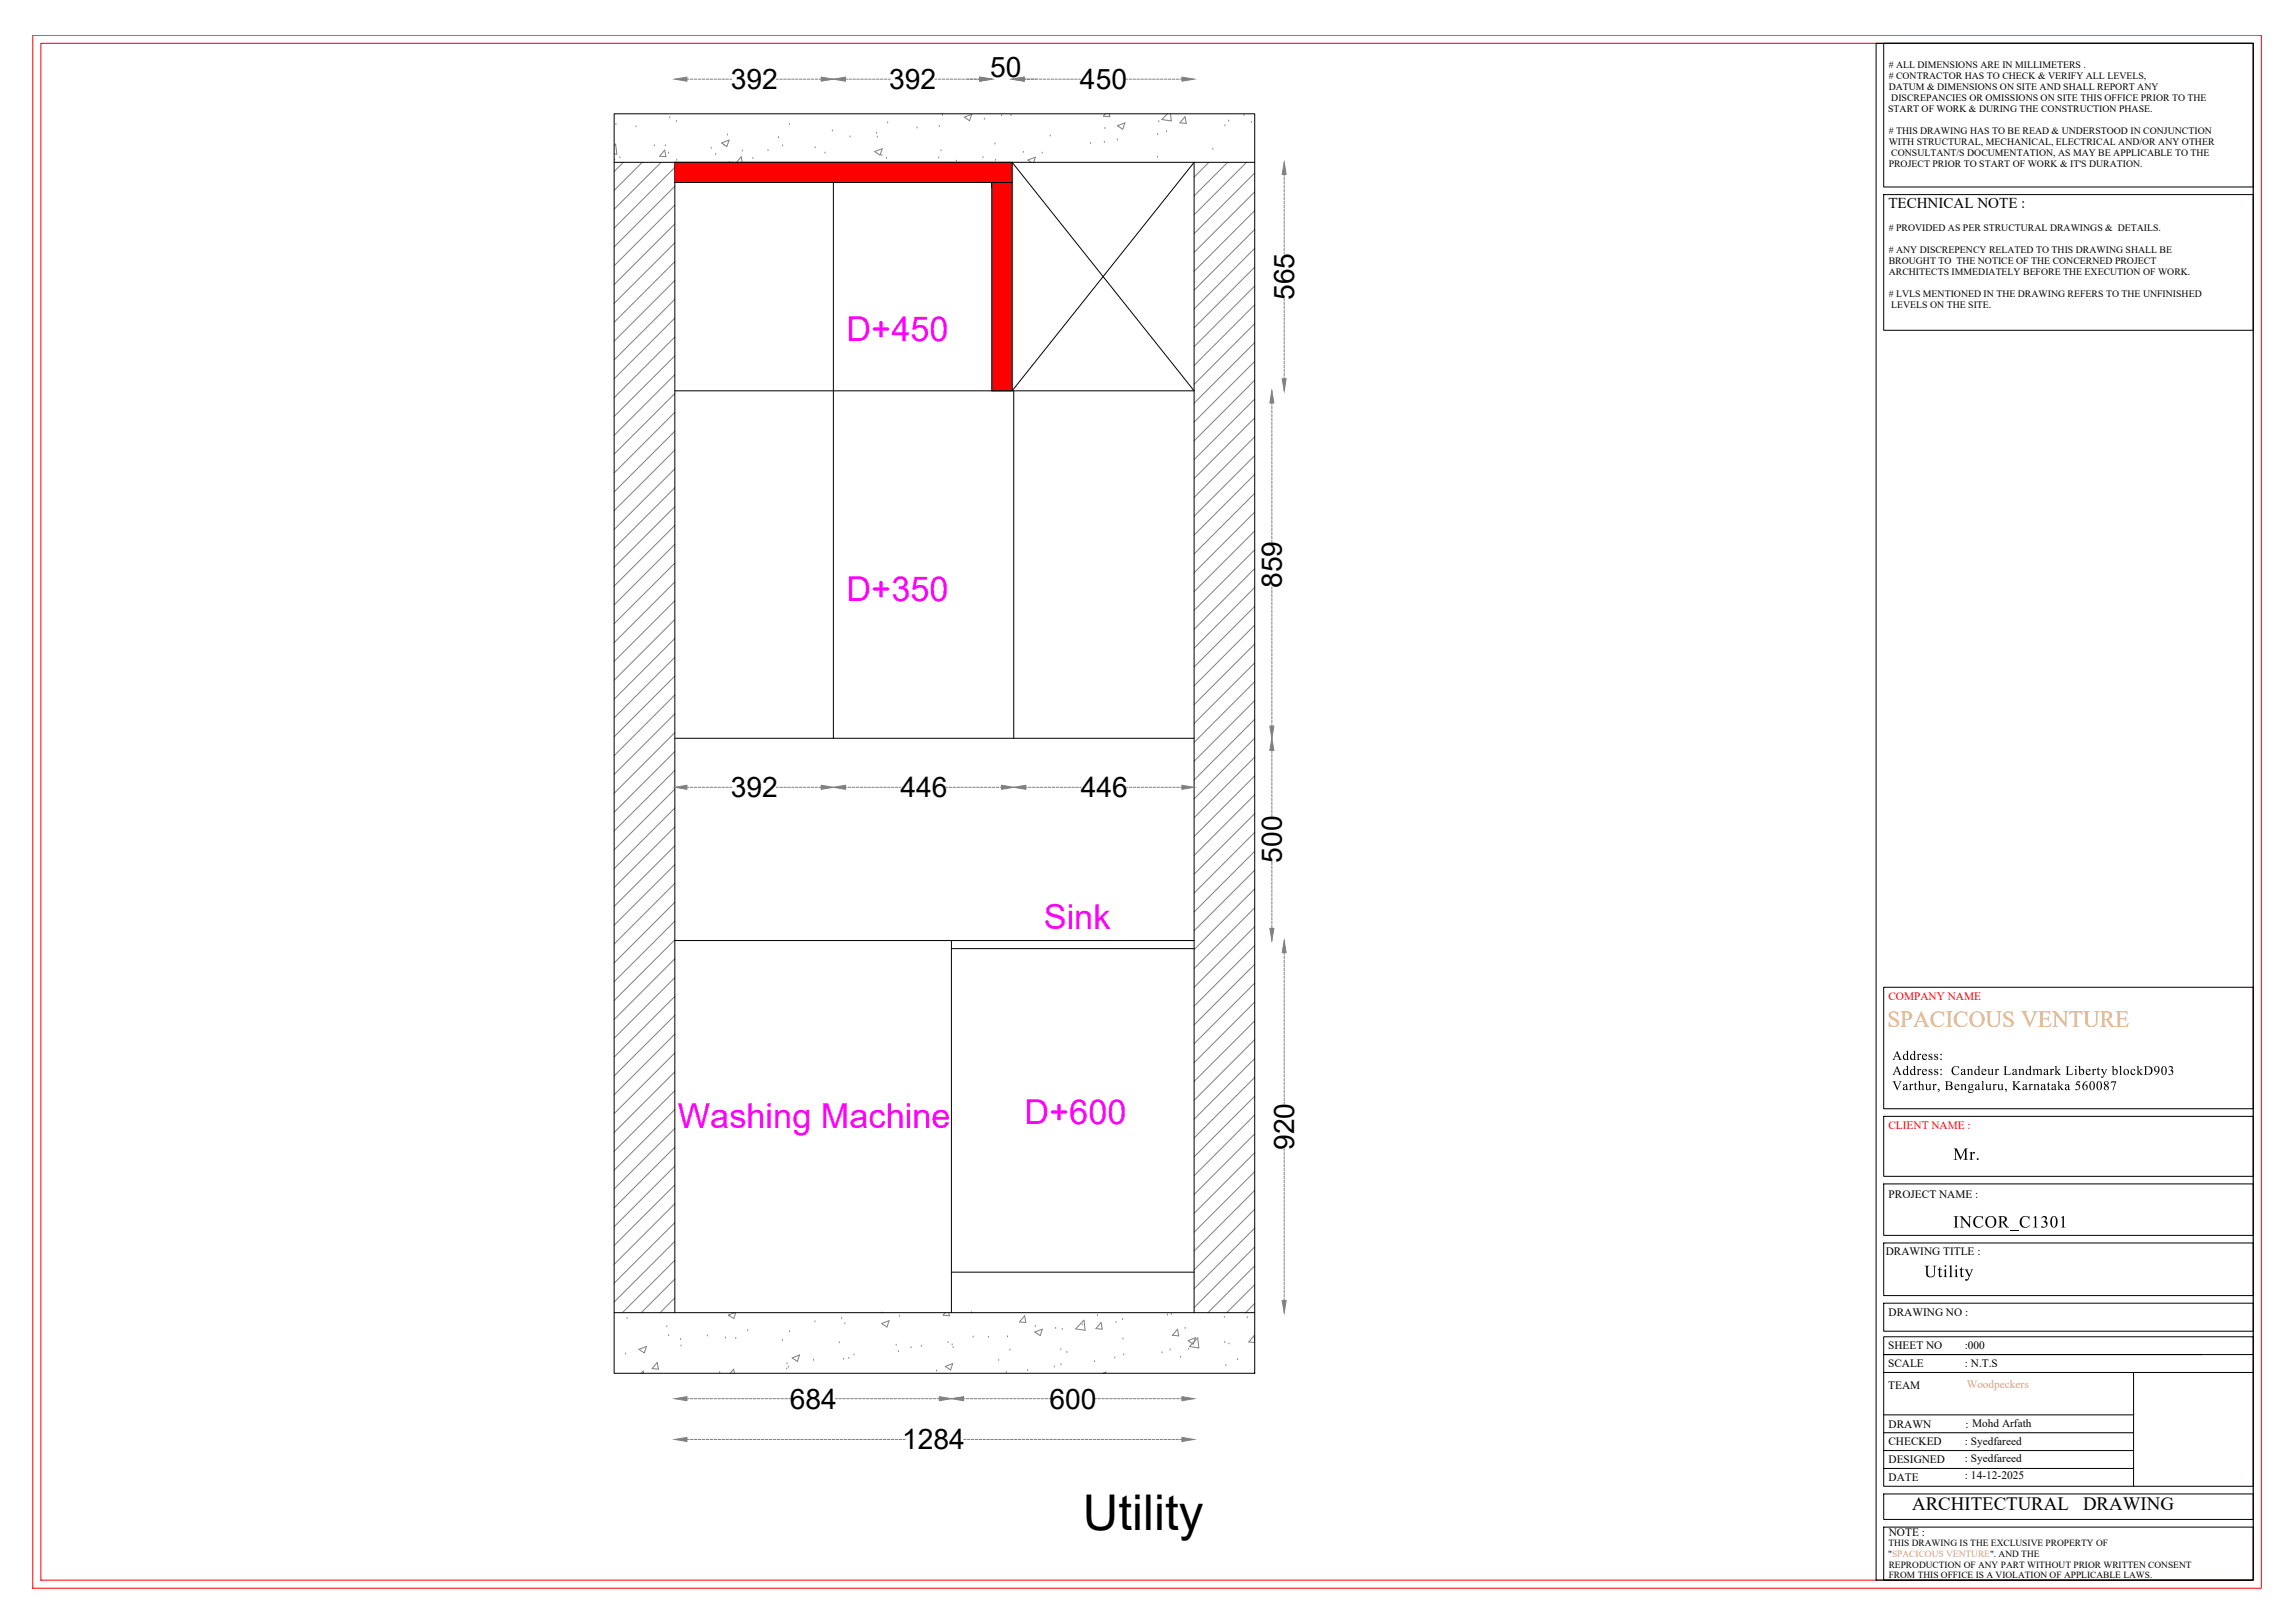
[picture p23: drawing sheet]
<svg xmlns="http://www.w3.org/2000/svg" width="1189mm" height="841mm" viewBox="0 0 1189 841" stroke-linecap="round" stroke-linejoin="round" font-family="sans-serif">
<defs><g id="words">
<text font-size="25.5" x="561" y="793">Utility</text>
<g font-size="17.8" fill="#f0f">
<text x="439" y="176">D+450</text>
<text x="439" y="312">D+350</text>
<text x="541" y="481">Sink</text>
<text x="351" y="585">Washing Machine</text>
<text x="531" y="583">D+600</text>
</g>
<g font-size="14.6">
<text x="513" y="40">50</text>
<text x="379" y="46">392</text>
<text x="461" y="46">392</text>
<text x="560" y="46">450</text>
<text x="671" y="156" transform="rotate(-90 671 156)">565</text>
<text x="664" y="305" transform="rotate(-90 664 305)">859</text>
<text x="379" y="413">392</text>
<text x="467" y="413">446</text>
<text x="560" y="413">446</text>
<text x="664" y="447" transform="rotate(-90 664 447)">500</text>
<text x="671" y="596" transform="rotate(-90 671 596)">920</text>
<text x="409" y="730">684</text>
<text x="544" y="730">600</text>
<text x="468" y="751">1284</text>
</g>
<text font-size="12" fill="#dda56e" x="978" y="532">SPACICOUS VENTURE</text>
<g font-size="9.8">
<text x="991" y="783">ARCHITECTURAL</text>
<text x="1080" y="783">DRAWING</text>
</g>
<g font-size="8.9">
<text x="1012" y="601">Mr.</text>
<text x="1012" y="636">INCOR_C1301</text>
<text x="997" y="662">Utility</text>
</g>
<text font-size="7.8" x="979" y="108">TECHNICAL NOTE :</text>
<g font-size="6.8">
<text x="981" y="549">Address:</text>
<text x="981" y="557">Address: Candeur Landmark Liberty blockD903</text>
<text x="981" y="565">Varthur, Bengaluru, Karnataka 560087</text>
</g>
<g font-size="5.9" fill="#f00">
<text x="979" y="518">COMPANY NAME</text>
<text x="979" y="585">CLIENT NAME :</text>
</g>
<g font-size="5.9">
<text x="979" y="621">PROJECT NAME :</text>
<text x="977" y="650">DRAWING TITLE :</text>
<text x="979" y="682">DRAWING NO :</text>
<text x="979" y="699">SHEET NO</text>
<text x="1018" y="699">:000</text>
<text x="979" y="708">SCALE</text>
<text x="1018" y="708">: N.T.S</text>
<text x="979" y="720">TEAM</text>
<text x="979" y="740">DRAWN</text>
<text x="1019" y="740">: Mohd Arfath</text>
<text x="979" y="749">CHECKED</text>
<text x="1018" y="749">: Syedfareed</text>
<text x="979" y="758">DESIGNED</text>
<text x="1018" y="758">: Syedfareed</text>
<text x="979" y="768">DATE</text>
<text x="1018" y="766">: 14-12-2025</text>
<text x="979" y="796">NOTE :</text>
</g>
<text font-size="5.9" fill="#dda56e" x="1019" y="719">Woodpeckers</text>
<g font-size="5.1">
<text x="979" y="35"># ALL DIMENSIONS ARE IN MILLIMETERS .</text>
<text x="979" y="41"># CONTRACTOR HAS TO CHECK &amp; VERIFY ALL LEVELS,</text>
<text x="979" y="46">DATUM &amp; DIMENSIONS ON SITE AND SHALL REPORT ANY</text>
<text x="980" y="52">DISCREPANCIES OR OMISSIONS ON SITE THIS OFFICE PRIOR TO THE</text>
<text x="979" y="58">START OF WORK &amp; DURING THE CONSTRUCTION PHASE.</text>
<text x="979" y="69"># THIS DRAWING HAS TO BE READ &amp; UNDERSTOOD IN CONJUNCTION</text>
<text x="979" y="75">WITH STRUCTURAL, MECHANICAL, ELECTRICAL AND/OR ANY OTHER</text>
<text x="980" y="81">CONSULTANT/S DOCUMENTATION, AS MAY BE APPLICABLE TO THE</text>
<text x="979" y="87">PROJECT PRIOR TO START OF WORK &amp; IT'S DURATION.</text>
<text x="979" y="120"># PROVIDED AS PER STRUCTURAL DRAWINGS &amp; DETAILS.</text>
<text x="979" y="131"># ANY DISCREPENCY RELATED TO THIS DRAWING SHALL BE</text>
<text x="979" y="137">BROUGHT TO THE NOTICE OF THE CONCERNED PROJECT</text>
<text x="979" y="142">ARCHITECTS IMMEDIATELY BEFORE THE EXECUTION OF WORK.</text>
<text x="979" y="154"># LVLS MENTIONED IN THE DRAWING REFERS TO THE UNFINISHED</text>
<text x="980" y="160">LEVELS ON THE SITE.</text>
</g>
<g font-size="4.9">
<text x="979" y="801">THIS DRAWING IS THE EXCLUSIVE PROPERTY OF</text>
<text x="979" y="807">&quot;SPACICOUS VENTURE&quot;. AND THE</text>
<text x="979" y="812">REPRODUCTION OF ANY PART WITHOUT PRIOR WRITTEN CONSENT</text>
<text x="979" y="818">FROM THIS OFFICE IS A VIOLATION OF APPLICABLE LAWS.</text>
</g>
</g></defs>
<!-- layer: 0 -->
<g fill="none" stroke="#808080" stroke-width=".52">
<path d="M356 41h1M358 41h1M360 41h1M362 41h1M364 41h1M366 41h1M368 41h1M370 41h1M372 41h1M374 41h1M376 41h2M378 41h1"/>
<path d="M402 41h1M404 41h1M406 41h2M408 41h2M410 41h2M412 41h2M414 41h2M416 41h2M418 41h2M420 41h2M422 41h2M424 41h2"/>
<path d="M438 41h1M440 41h1M442 41h1M444 41h1M446 41h1M448 41h1M450 41h1M452 41h2M454 41h2M456 41h2M458 41h2M460 41h1"/>
<path d="M484 41h2M486 41h2M488 41h2M488 60h.1M490 41h2M492 41h2M494 41h2M496 41h2M498 41h2M501 41h1M503 41h1M505 41h1"/>
<path d="M507 41h1M519 60h.1M524 60h.1M531 41h1M532 41h2M534 41h2M536 41h2M539 41h1M541 41h1M543 41h1M545 41h1M547 41h1"/>
<path d="M549 41h1M551 41h1M553 41h1M555 41h1M557 41h1M559 41h1M573 59l-1 1h3v-1M583 41h1M585 41h1M587 41h1M589 41h2M591 41h2"/>
<path d="M593 41h2M595 41h2M597 41h2M599 41h2M601 41h2M603 41h2M605 59l-3 3 5 1v-4M605 41h2M607 41h2M610 41h1M612 41h1M645 60h.1"/>
<path d="M318 75h1l1 5h-2M319 65h.1M330 66h.1M339 76h.1M344 78l1 3h-3zM345 76h.1M346 79h.1M347 61h.1M351 63h.1M369 77h.1M374 74l4-1-1 3zM375 75h.1"/>
<path d="M377 70h.1M385 78h.1M398 78h.1M403 71h.1M406 76h.1M409 64h.1M422 77h.1M428 79h.1M431 68h.1M440 71h.1M453 79l4-2-1 3zM454 69h.1"/>
<path d="M455 71h.1M460 64h.1M475 66h.1M487 66h.1M488 78h.1M500 61l4-2-2 4zM510 62h.1M516 75h.1M530 79h.1M540 79h.1M544 70h.1M565 74h.1"/>
<path d="M572 74h.1M573 67h.1M579 73h.1M579 65l4-1-1 3zM600 70h.1M601 63h.1M605 68h.1M614 60l1 4h-4zM629 77h.1M635 65h.1M637 63h.1M649 63h.1"/>
<path d="M319 83h.1M321 82h.1M323 84l-5 5M333 84l-15 15M343 84l-25 24M350 87l-32 31M350 97l-32 31M351 83h.1M371 80h.1M378 84h.1M382 84l2-3 1 3M390 82h.1"/>
<path d="M457 81h.1M459 82h.1M487 82h.1M496 84h.1M509 82h.1M516 83h.1M534 84l-1-1 4-2-1 3M600 81h.1M627 84l-8 8M636 84l-17 18M646 84l-27 27M650 90l-31 31"/>
<path d="M650 99l-31 32M666 90v1M666 92v1M666 94v1M666 96v1M666 98v1M350 106l-32 32M350 116l-32 31M650 109l-31 32M650 119l-31 31M666 100v2M666 102v2"/>
<path d="M666 104v2M666 106v2M666 108v2M666 110v2M666 112v2M666 114v2M666 116v2M666 119v1M350 126l-32 31M350 136l-32 31M650 129l-31 31M650 138l-31 32"/>
<path d="M666 121v1M666 123v1M666 125v1M666 127v1M666 129v1M666 131v1M350 145l-32 32M350 155l-32 32M650 148l-31 32M650 158l-31 31M666 155v1M666 157v1"/>
<path d="M666 159v1M350 165l-32 31M350 175l-32 31M650 168l-31 31M650 178l-31 31M666 161v1M666 163v1M666 165v1M666 167v1M666 169v1M666 171v1M666 173v1"/>
<path d="M666 175v1M666 177v1M666 179v1M350 184l-32 32M350 194l-32 32M650 187l-31 32M650 197l-31 31M666 181v1M666 183v1M666 185v1M666 187v2M666 189v2"/>
<path d="M666 191v2M666 193v2M666 195v1M350 204l-32 31M350 214l-32 31M650 207l-31 31M650 217l-31 31M659 209v1M659 211v1M659 213v1M659 215v1M659 217v1"/>
<path d="M659 219v1M350 223l-32 32M350 233l-32 32M650 226l-31 32M650 236l-31 32M659 221v1M659 223v1M659 225v1M659 227v1M659 229v1M659 231v1M659 233v1"/>
<path d="M659 235v1M659 237v1M659 239v1M350 243l-32 31M350 253l-32 31M650 246l-31 31M650 256l-31 31M659 241v1M659 243v2M659 245v2M659 247v2M659 249v2"/>
<path d="M659 251v2M659 253v2M659 255v2M659 257v2M659 260v1M350 263l-32 31M350 272l-32 32M650 265l-31 32M650 275l-31 32M659 262v1M659 264v1M659 266v1"/>
<path d="M659 268v1M659 270v1M659 272v1M659 274v1M659 276v1M659 278v1M659 280v1M350 282l-32 31M350 292l-32 31M650 285l-31 31M650 295l-31 31M350 302l-32 31"/>
<path d="M350 311l-32 32M650 304l-31 32M650 314l-31 32M659 304v1M659 306v1M659 308v1M659 310v1M659 312v1M659 314v1M659 316v1M659 318v1M350 321l-32 32"/>
<path d="M350 331l-32 31M650 324l-31 31M650 334l-31 31M659 320v2M659 322v2M659 324v2M659 326v2M659 328v2M659 330v2M659 332v2M659 334v2M659 336v2"/>
<path d="M659 339v1M350 341l-32 31M350 350l-32 32M650 343l-31 32M650 353l-31 32M659 341v1M659 343v1M659 345v1M659 347v1M659 349v1M659 351v1M659 353v1"/>
<path d="M659 355v1M659 357v1M659 359v1M350 360l-32 32M350 370l-32 31M350 380l-32 31M650 363l-31 31M650 373l-31 31M659 361v1M659 363v1M659 365v1M659 367v1"/>
<path d="M659 369v1M659 371v2M659 373v2M659 375v1M350 389l-32 32M350 399l-32 32M650 383l-31 31M650 392l-31 32M659 389v1M659 391v2M659 393v2M659 395v2"/>
<path d="M659 397v2M659 399v2M350 409l-32 31M350 419l-32 31M356 408h1M358 408h1M360 408h1M362 408h1M364 408h1M366 408h1M368 408h1M370 408h1"/>
<path d="M372 408h1M374 408h1M376 408h2M378 408h1M402 408h1M404 408h1M406 408h2M408 408h2M410 408h2M412 408h2M414 408h2M416 408h2"/>
<path d="M418 408h2M420 408h2M422 408h2M424 408h2M438 408h1M440 408h1M442 408h1M444 408h1M446 408h1M448 408h1M450 408h1M452 408h1"/>
<path d="M454 408h1M456 408h1M458 408h1M460 408h1M462 408h1M464 408h1M466 408h1M490 408h1M492 408h1M494 408h1M496 408h1M498 408h1"/>
<path d="M500 408h1M502 408h1M504 408h1M506 408h1M508 408h1M510 408h2M512 408h2M514 408h2M516 408h2M518 408h1M532 408h.1M533 408h1"/>
<path d="M535 408h1M537 408h1M539 408h2M541 408h2M543 408h2M545 408h2M547 408h2M549 408h2M551 408h2M553 408h2M555 408h2M558 408h1"/>
<path d="M560 408h.1M584 408h1M585 408h2M587 408h2M589 408h2M591 408h2M593 408h2M596 408h1M598 408h1M600 408h1M602 408h1M604 408h1"/>
<path d="M606 408h1M608 408h1M610 408h1M612 408h1M650 402l-31 31M650 412l-31 31M659 401v2M659 403v2M659 405v2M659 408v1M659 410v1M659 412v1"/>
<path d="M659 414v1M659 416v1M659 418v1M659 420v1M350 428l-32 32M350 438l-32 32M650 422l-31 31M650 431l-31 32M659 422v1M350 448l-32 31M350 458l-32 31M650 441l-31 32"/>
<path d="M650 451l-31 31M659 447v1M659 449v1M659 451v1M659 453v1M659 455v1M659 457v1M659 459v1M350 468l-32 31M350 477l-32 32M650 461l-31 31M650 470l-31 32"/>
<path d="M659 461v1M659 463v1M659 465v2M659 467v2M659 469v2M659 471v2M659 473v2M659 475v2M659 477v2M659 479v2M350 487l-32 31M350 497l-32 31"/>
<path d="M650 480l-31 32M650 490l-31 31M650 500l-31 31M666 494v1M666 496v1M666 498v1M666 500v1M350 507l-32 31M350 516l-32 32M650 509l-31 32M650 519l-31 32M666 502v1"/>
<path d="M666 504v1M666 506v1M666 508v1M666 510v1M666 512v1M666 514v1M666 516v1M666 518v1M350 526l-32 32M350 536l-32 31M650 529l-31 31M650 539l-31 31"/>
<path d="M666 520v1M666 522v1M666 524v1M666 526v1M666 528v2M666 530v2M666 532v2M666 534v2M666 536v2M666 538v2M350 546l-32 31M350 555l-32 32"/>
<path d="M650 549l-31 31M650 558l-31 32M666 540v2M666 542v2M666 544v2M666 547v1M666 549v1M666 551v1M666 553v1M666 555v1M666 557v1M666 559v1"/>
<path d="M350 565l-32 32M350 575l-32 31M650 568l-31 31M650 578l-31 31M666 561v1M666 563v1M666 565v1M666 567v1M666 569v1M666 571v1M350 585l-32 31M350 594l-32 32"/>
<path d="M650 588l-31 31M650 597l-31 32M666 595v2M666 597v2M666 599v2M350 604l-32 32M350 614l-32 31M650 607l-31 32M650 617l-31 31M666 601v2M666 603v2M666 605v2"/>
<path d="M666 607v2M666 609v2M666 612v1M666 614v1M666 616v1M666 618v1M666 620v1M350 624l-32 31M350 634l-32 31M650 627l-31 31M650 636l-31 32M666 622v1"/>
<path d="M666 624v1M666 626v1M666 628v1M666 630v1M666 632v1M666 634v1M666 636v1M666 638v1M350 643l-32 32M350 653l-27 27M650 646l-31 32M650 656l-24 24"/>
<path d="M666 640v1M666 642v1M666 644v1M666 646v2M666 648v2M666 650v2M666 652v2M666 654v2M666 656v2M666 658v2M350 663l-18 17M350 673l-8 7"/>
<path d="M650 666l-14 14M650 675l-4 5M666 660v2M666 663v1M666 665v1M666 667v1M666 669v1M666 671v1M666 673v1M325 683h.1M331 699l4-1-1 3zM346 688h.1"/>
<path d="M347 692h.1M353 694h.1M353 697h.1M367 692h.1M376 693h.1M378 682h.1M381 680l-3 1 2 2 1-3M381 694h.1M387 690h.1M405 695h.1M409 690h.1M422 685h.1"/>
<path d="M435 696h.1M436 683h.1M438 686h.1M457 686l4-2-1 4zM457 680h.1M464 697h.1M466 682h.1M472 698h.1M477 698h.1M490 680l-1 2h3v-2M491 696h.1M493 697h.1"/>
<path d="M494 698h.1M503 680h.1M504 693h.1M512 693h.1M522 693h.1M523 700h.1M531 682l1 3h-4zM536 690l4-1-1 3zM537 687h.1M547 688h.1M550 699h.1M551 689h.1"/>
<path d="M561 687h.1M562 684v5h-5zM569 682h.1M571 685v4l-3-1zM578 685h.1M582 684h.1M582 694h.1M605 681h.1M606 700h.1M607 681h.1M610 689l1 3h-3zM614 688h.1"/>
<path d="M616 695l4-2-2 4zM616 699h.1M621 693v6l-5-1zM635 683h.1M635 696h.1M637 696h.1M646 683h.1M650 695v-3l-3 3 3 1M324 702h.1M332 712l1-2v2M341 706v4l-3-1zM373 711h.1"/>
<path d="M378 712l2-2 1 2M408 709h.1M408 707h.1M409 708h.1M411 704l3-2-1 3zM422 705h.1M437 704h.1M440 704h.1M443 702h.1M466 700h.1M485 710h.1M490 708l4-1-1 3z"/>
<path d="M518 705h.1M521 711h.1M533 710h.1M546 708h.1M550 707h.1M553 701h.1M567 706h.1M571 712l2-1v1M578 704h.1M582 702h.1M602 701h.1M612 703h.1"/>
<path d="M635 708h.1M641 705h.1M356 725h1M358 725h1M360 725h1M362 725h1M364 725h1M366 725h1M368 725h1M370 725h1M372 725h1M374 725h1"/>
<path d="M376 725h1M378 725h1M380 725h2M382 725h2M384 725h2M386 725h2M388 725h2M390 725h2M392 725h2M394 725h2M397 725h1M399 725h1"/>
<path d="M401 725h1M403 725h1M405 725h1M407 725h1M409 725h1M433 725h1M435 725h1M437 725h1M439 725h1M441 725h1M443 725h1M445 725h1"/>
<path d="M447 725h1M449 725h1M451 725h1M453 725h1M455 725h1M457 725h2M459 725h2M461 725h2M463 725h2M465 725h2M467 725h2M469 725h2"/>
<path d="M471 725h2M474 725h1M476 725h1M478 725h1M480 725h1M482 725h1M484 725h1M486 725h1M499 725h1M501 725h1M503 725h1M505 725h1"/>
<path d="M507 725h1M509 725h1M511 725h1M513 725h1M515 725h1M517 725h1M519 725h2M521 725h2M523 725h2M525 725h2M527 725h2M529 725h2"/>
<path d="M531 725h2M533 725h2M535 725h2M537 725h2M540 725h1M542 725h1M544 725h.1M568 725h.1M569 725h1M571 725h1M573 725h1M575 725h1"/>
<path d="M577 725h1M579 725h2M581 725h2M583 725h2M585 725h2M587 725h2M589 725h2M591 725h2M593 725h2M595 725h2M598 725h1M600 725h1"/>
<path d="M602 725h1M604 725h1M606 725h1M608 725h1M610 725h1M612 725h1M356 746h1M358 746h1M360 746h1M362 746h1M364 746h1M366 746h1"/>
<path d="M368 746h1M370 746h1M372 746h1M374 746h2M376 746h2M378 746h2M380 746h2M382 746h2M384 746h2M386 746h2M388 746h2M390 746h2"/>
<path d="M393 746h1M395 746h1M397 746h1M399 746h1M401 746h1M403 746h1M405 746h1M407 746h1M409 746h1M411 746h1M413 746h1M415 746h1"/>
<path d="M417 746h1M419 746h1M421 746h1M423 746h1M425 746h2M427 746h2M429 746h2M431 746h2M433 746h2M435 746h2M437 746h2M439 746h2"/>
<path d="M441 746h2M443 746h2M446 746h1M448 746h1M450 746h1M452 746h1M454 746h1M456 746h1M458 746h1M460 746h1M462 746h1M464 746h1"/>
<path d="M466 746h1M468 746h1M499 746h2M501 746h2M503 746h2M505 746h2M507 746h2M509 746h2M511 746h2M513 746h2M516 746h1M518 746h1"/>
<path d="M520 746h1M522 746h1M524 746h1M526 746h1M528 746h1M530 746h1M532 746h1M534 746h1M536 746h1M538 746h1M540 746h1M542 746h1"/>
<path d="M544 746h1M546 746h1M548 746h2M550 746h2M552 746h2M554 746h2M556 746h2M558 746h2M560 746h2M562 746h2M564 746h2M567 746h1"/>
<path d="M569 746h1M571 746h1M573 746h1M575 746h1M577 746h1M579 746h1M581 746h1M583 746h1M585 746h1M587 746h1M589 746h1M591 746h1"/>
<path d="M593 746h1M595 746h1M597 746h1M599 746h2M601 746h2M603 746h2M605 746h2M607 746h2M609 746h2M611 746h2"/>
</g>
<g fill="#f00" stroke="#f00" stroke-width=".52">
<path d="M514 95l11 108v-108zM514 95l11 108h-11z"/>
<path d="M350 84l175 11v-11zM350 84l175 11h-175z"/>
</g>
<g fill="none" stroke="#000" stroke-width=".52">
<path d="M318 59h332v653h-332zM318 84h332M350 84v596M350 95h175M432 95v288M514 95v108M350 203h269l-94-119v119l94-119v596M525 203v180M350 383h269M350 487h269M493 492h126M493 487v193"/>
<path d="M493 659h126M318 680h332"/>
</g>
<g fill="#808080" stroke="#808080" stroke-width=".52">
<path d="M613 745l6 1-6 1z"/>
<path d="M350 746l6-1v2z"/>
<path d="M613 724l6 1-6 1z"/>
<path d="M493 725l6-1v2z"/>
<path d="M487 724l6 1-6 1z"/>
<path d="M350 725l6-1v2z"/>
<path d="M664 674h3l-1 6z"/>
<path d="M666 487l1 7h-3z"/>
<path d="M658 481h2l-1 6z"/>
<path d="M659 383l1 6h-2z"/>
<path d="M658 376h2l-1 7z"/>
<path d="M659 203l1 6h-2z"/>
<path d="M664 196h3l-1 7z"/>
<path d="M666 84l1 6h-3z"/>
<path d="M350 41l6-1v2z"/>
<path d="M426 40l6 1-6 1z"/>
<path d="M432 41l6-1v2z"/>
<path d="M508 40l6 1-6 1z"/>
<path d="M525 41l6-1v2z"/>
<path d="M613 40l6 1-6 1z"/>
<path d="M350 408l6-1v2z"/>
<path d="M426 407l6 1-6 1z"/>
<path d="M432 408l6-1v2z"/>
<path d="M519 407l6 1-6 1z"/>
<path d="M525 408l7-1v2z"/>
<path d="M613 407l6 1-6 1z"/>
</g>
<!-- layer: TITLE BLOCK -->
<path d="M17 18h1155v805h-1155zM21 22h1147v797h-1147z" fill="none" stroke="#f00" stroke-width=".52"/>
<g fill="none" stroke="#000" stroke-width=".52">
<path d="M972 22h196v797h-196zM976 22h192v75h-192zM976 101h192v70h-192zM976 512h192v63h-192zM976 578h192v32h-192zM976 613h192v27h-192zM976 644h192v27h-192zM976 675h192v15h-192zM976 693h192v77h-192zM976 711h192M976 702h192M1106 711v59"/>
<path d="M976 733h130M976 752h130M976 742h130M976 774h192v13h-192zM976 761h130M976 791h192v28h-192z"/>
</g>
<g fill="#000">
<path d="M1124 553l1-1 1 1-1 1 1 1v1l-1 1h-1l2-1v-1h-2l2-1-1-1h-1zM1094 560h3l-2 5 1-4h-2zM1068 631l2-1v5v1h-2h1v-5z"/>
<path d="M1117 553h1l1 1-1 2-2 1 2-1v-1h-1zM1117 553v2h1v-2z"/>
<path d="M1121 553l1-1 1 2v2l-1 1h-1l-1-1zM1121 553v3l1 1v-3v-1z"/>
<path d="M1091 561l1-1 1 1-1 1 1 1-1 2-2-1 1-1-1-1zM1091 561a.9 .9 0 0 0 1 0 .9 .9 0 0 0-1 0zM1091 564a1 1 0 0 0 2 0 1 1 0 0 0-2 0z"/>
</g>
<use href="#words"/>
</svg>
